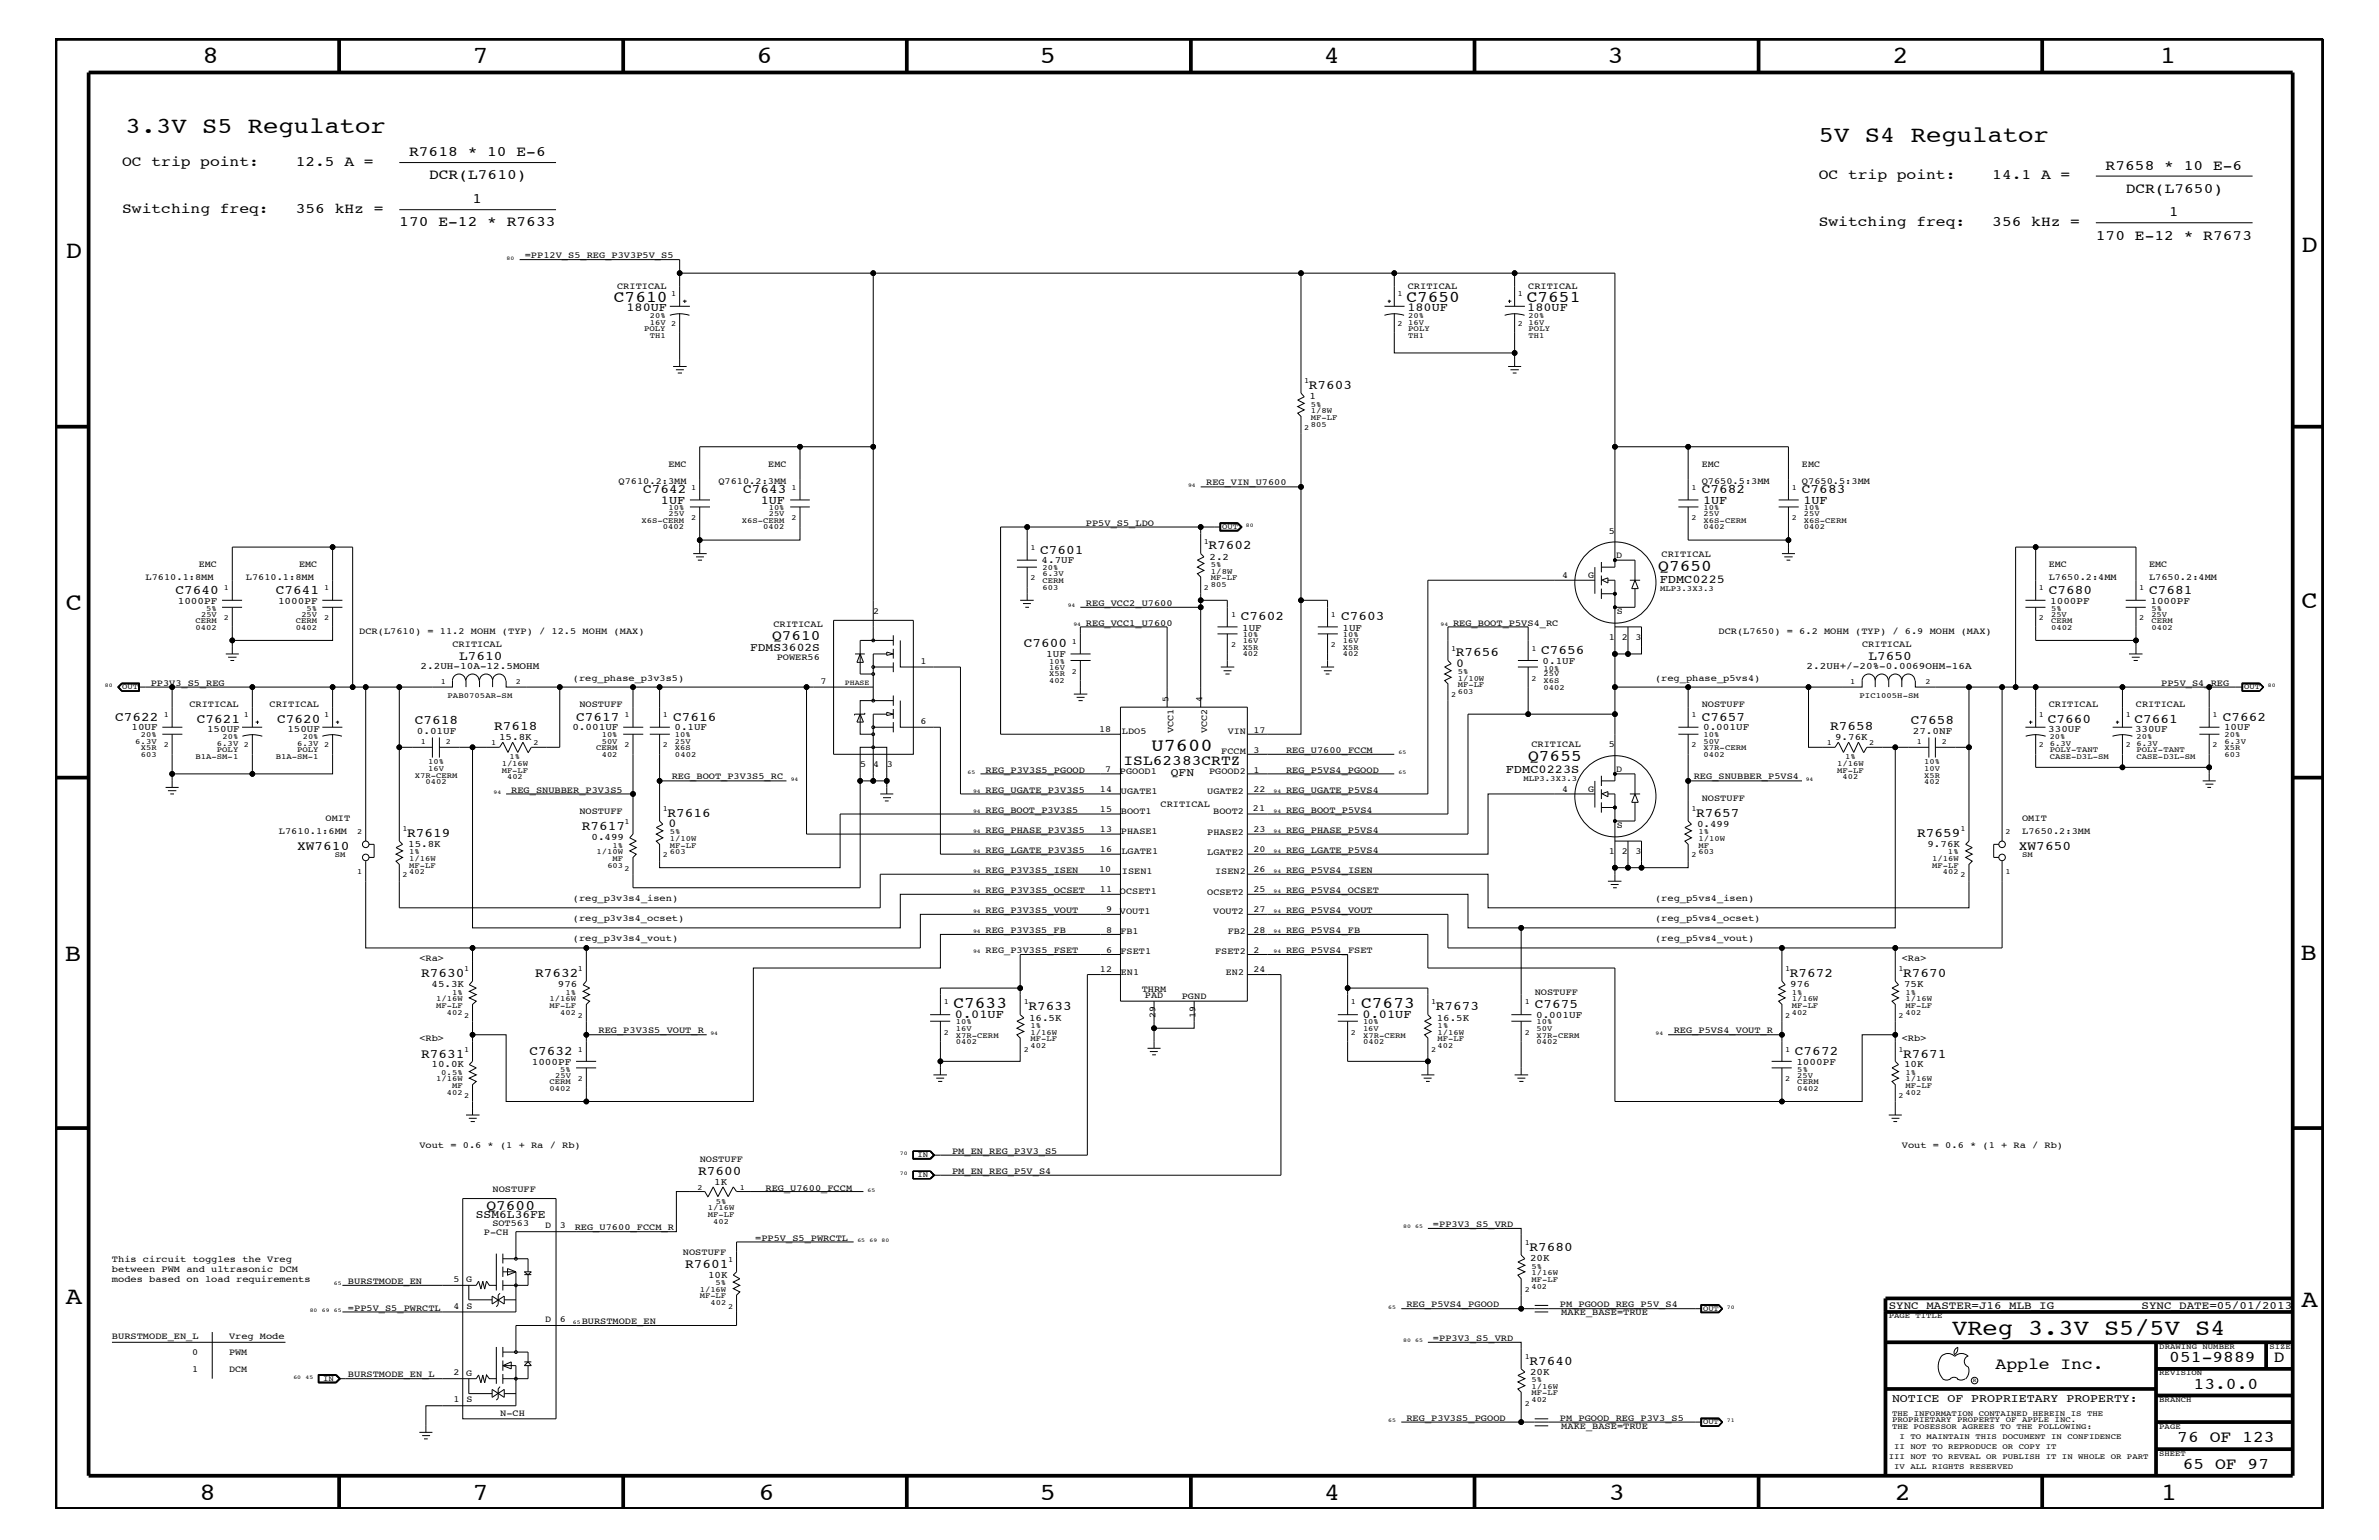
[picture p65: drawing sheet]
<svg xmlns="http://www.w3.org/2000/svg" width="432mm" height="279mm" viewBox="0 0 432 279" stroke-linecap="round" stroke-linejoin="round" font-family="sans-serif">
<defs><g id="words">
<g font-size="4.5">
<text x="36.7" y="11.5">8</text>
<text x="85.8" y="11.5">7</text>
<text x="137.3" y="11.5">6</text>
<text x="188.7" y="11.5">5</text>
<text x="240.3" y="11.5">4</text>
<text x="291.8" y="11.5">3</text>
<text x="343.5" y="11.5">2</text>
<text x="392" y="11.5">1</text>
<text x="11.9" y="46.8">D</text>
<text x="417.7" y="45.7">D</text>
<text x="11.9" y="110.6">C</text>
<text x="417.7" y="110.3">C</text>
<text x="11.8" y="174.3">B</text>
<text x="417.6" y="174.2">B</text>
<text x="11.9" y="236.7">A</text>
<text x="417.7" y="237.1">A</text>
<text x="36.2" y="272.1">8</text>
<text x="85.8" y="272.1">7</text>
<text x="137.7" y="272.1">6</text>
<text x="188.7" y="272.1">5</text>
<text x="240.4" y="272.1">4</text>
<text x="292" y="272.1">3</text>
<text x="343.9" y="272.1">2</text>
<text x="392.2" y="272.1">1</text>
</g>
<g font-size="4.1">
<text x="22.8" y="24.1">3.3V S5 Regulator</text>
<text x="330.1" y="25.9">5V S4 Regulator</text>
<text x="354.3" y="242.3">VReg 3.3V S5/5V S4</text>
</g>
<text font-size="3.3" x="209" y="136.3">U7600</text>
<g font-size="3">
<text x="111.4" y="54.7">C7610</text>
<text x="255.3" y="54.7">C7650</text>
<text x="277.1" y="54.7">C7651</text>
<text x="301" y="103.6">Q7650</text>
<text x="277.4" y="138.1">Q7655</text>
<text x="173.1" y="182.9">C7633</text>
<text x="247.1" y="182.9">C7673</text>
<text x="362.2" y="248.4">Apple Inc.</text>
<text x="393.7" y="247.1">051-9889</text>
<text x="398.1" y="252">13.0.0</text>
<text x="412.7" y="247.1">D</text>
<text x="395.2" y="261.6">76 OF 123</text>
<text x="396.2" y="266.6">65 OF 97</text>
</g>
<g font-size="2.6">
<text x="74.3" y="28.3">R7618 * 10 E-6</text>
<text x="22.2" y="30.2">OC trip point:</text>
<text x="53.7" y="30.2">12.5 A =</text>
<text x="77.9" y="32.5">DCR(L7610)</text>
<text x="330.1" y="32.5">OC trip point:</text>
<text x="361.6" y="32.5">14.1 A =</text>
<text x="382.2" y="30.8">R7658 * 10 E-6</text>
<text x="385.8" y="35">DCR(L7650)</text>
<text x="22.2" y="38.6">Switching freq:</text>
<text x="53.7" y="38.6">356 kHz =</text>
<text x="72.5" y="41">170 E-12 * R7633</text>
<text x="85.8" y="36.8">1</text>
<text x="330.1" y="41">Switching freq:</text>
<text x="361.6" y="41">356 kHz =</text>
<text x="393.7" y="39.2">1</text>
<text x="380.4" y="43.5">170 E-12 * R7673</text>
<text x="140.1" y="116.1">Q7610</text>
<text x="203.9" y="138.7">ISL62383CRTZ</text>
<text x="88.3" y="219.6">Q7600</text>
</g>
<g font-size="2.4">
<text x="237.6" y="70.6">R7603</text>
<text x="116.8" y="89.5">C7642</text>
<text x="134.9" y="89.5">C7643</text>
<text x="308.9" y="89.5">C7682</text>
<text x="327.1" y="89.5">C7683</text>
<text x="188.8" y="100.4">C7601</text>
<text x="219.4" y="99.7">R7602</text>
<text x="31.8" y="107.7">C7640</text>
<text x="50" y="107.7">C7641</text>
<text x="371.9" y="107.7">C7680</text>
<text x="390.1" y="107.7">C7681</text>
<text x="225.2" y="112.6">C7602</text>
<text x="243.4" y="112.6">C7603</text>
<text x="83.4" y="119.7">L7610</text>
<text x="185.8" y="117.4">C7600</text>
<text x="264.2" y="119.1">R7656</text>
<text x="279.7" y="118.6">C7656</text>
<text x="339.1" y="119.7">L7650</text>
<text x="20.9" y="130.8">C7622</text>
<text x="35.7" y="131.1">C7621</text>
<text x="50.3" y="131.1">C7620</text>
<text x="75.3" y="131.3">C7618</text>
<text x="104.6" y="130.8">C7617</text>
<text x="122.2" y="130.8">C7616</text>
<text x="308.9" y="130.8">C7657</text>
<text x="346.8" y="131.3">C7658</text>
<text x="371.7" y="131.1">C7660</text>
<text x="387.4" y="131.1">C7661</text>
<text x="403.4" y="130.8">C7662</text>
<text x="89.7" y="132.5">R7618</text>
<text x="332.2" y="132.5">R7658</text>
<text x="121.2" y="148.2">R7616</text>
<text x="307.8" y="148.2">R7657</text>
<text x="53.9" y="154.3">XW7610</text>
<text x="73.9" y="151.8">R7619</text>
<text x="105.6" y="150.7">R7617</text>
<text x="348" y="151.8">R7659</text>
<text x="366.4" y="154.3">XW7650</text>
<text x="76.5" y="177.3">R7630</text>
<text x="97.1" y="177.3">R7632</text>
<text x="324.9" y="177.3">R7672</text>
<text x="345.4" y="177.3">R7670</text>
<text x="186.7" y="183.3">R7633</text>
<text x="260.6" y="183.3">R7673</text>
<text x="278.6" y="182.9">C7675</text>
<text x="76.5" y="191.9">R7631</text>
<text x="96.1" y="191.4">C7632</text>
<text x="325.8" y="191.4">C7672</text>
<text x="345.4" y="191.9">R7671</text>
<text x="126.7" y="213.2">R7600</text>
<text x="277.6" y="227">R7680</text>
<text x="124.4" y="230.1">R7601</text>
<text x="277.6" y="247.6">R7640</text>
</g>
<g font-size="2.2">
<text x="113.7" y="56.4">180UF</text>
<text x="255.4" y="56.4">180UF</text>
<text x="277.2" y="56.4">180UF</text>
<text x="120" y="91.4">1UF</text>
<text x="138.1" y="91.4">1UF</text>
<text x="309.1" y="91.4">1UF</text>
<text x="327.3" y="91.4">1UF</text>
<text x="301.2" y="105.7">FDMC0225</text>
<text x="264.3" y="120.9">0</text>
<text x="273.3" y="140.2">FDMC0223S</text>
<text x="121.3" y="150.1">0</text>
<text x="173.3" y="184.7">0.01UF</text>
<text x="247.3" y="184.7">0.01UF</text>
</g>
<g font-size="2.1">
<text x="136.1" y="118.1">FDMS3602S</text>
<text x="212.5" y="140.8">QFN</text>
<text x="86.4" y="221">SSM6L36FE</text>
<text x="343.4" y="254.4">NOTICE OF PROPRIETARY PROPERTY:</text>
</g>
<g font-size="2">
<text x="342.8" y="237.4">SYNC_MASTER=J16_MLB_IG</text>
<text x="388.7" y="237.4">SYNC_DATE=05/01/2013</text>
</g>
<g font-size="1.8">
<text x="237.7" y="72.4">1</text>
<text x="219.5" y="101.5">2.2</text>
<text x="189.1" y="102.2">4.7UF</text>
<text x="32.3" y="109.5">1000PF</text>
<text x="50.5" y="109.5">1000PF</text>
<text x="372.1" y="109.5">1000PF</text>
<text x="390.3" y="109.5">1000PF</text>
<text x="189.9" y="119.2">1UF</text>
<text x="225.5" y="114.4">1UF</text>
<text x="243.7" y="114.4">1UF</text>
<text x="76.3" y="121.4">2.2UH-10A-12.5MOHM</text>
<text x="280" y="120.4">0.1UF</text>
<text x="327.9" y="121.4">2.2UH+/-20%-0.0069OHM-16A</text>
<text x="23.9" y="132.5">10UF</text>
<text x="37.6" y="132.8">150UF</text>
<text x="52.2" y="132.8">150UF</text>
<text x="75.6" y="133.2">0.01UF</text>
<text x="90.6" y="134.2">15.8K</text>
<text x="103.9" y="132.5">0.001UF</text>
<text x="122.4" y="132.5">0.1UF</text>
<text x="309.1" y="132.5">0.001UF</text>
<text x="333.1" y="134.2">9.76K</text>
<text x="347.2" y="133.2">27.0NF</text>
<text x="371.8" y="132.8">330UF</text>
<text x="387.5" y="132.8">330UF</text>
<text x="403.7" y="132.5">10UF</text>
<text x="74.1" y="153.7">15.8K</text>
<text x="107.4" y="152.4">0.499</text>
<text x="308" y="150.1">0.499</text>
<text x="349.8" y="153.7">9.76K</text>
<text x="78.3" y="179.1">45.3K</text>
<text x="101.3" y="179.1">976</text>
<text x="325" y="179.1">976</text>
<text x="345.6" y="179.1">75K</text>
<text x="186.8" y="185.2">16.5K</text>
<text x="260.8" y="185.2">16.5K</text>
<text x="278.8" y="184.7">0.001UF</text>
<text x="78.3" y="193.7">10.0K</text>
<text x="96.5" y="193.2">1000PF</text>
<text x="326.1" y="193.2">1000PF</text>
<text x="345.6" y="193.7">10K</text>
<text x="129.6" y="214.9">1K</text>
<text x="128.5" y="231.8">10K</text>
<text x="277.7" y="228.8">20K</text>
<text x="277.7" y="249.5">20K</text>
</g>
<g font-size="1.7">
<text x="95.2" y="46.8">=PP12V_S5_REG_P3V3P5V_S5</text>
<text x="112" y="52.5">CRITICAL</text>
<text x="255.5" y="52.5">CRITICAL</text>
<text x="277.4" y="52.5">CRITICAL</text>
<text x="112.3" y="87.7">Q7610.2:3MM</text>
<text x="121.3" y="84.7">EMC</text>
<text x="130.4" y="87.7">Q7610.2:3MM</text>
<text x="139.4" y="84.7">EMC</text>
<text x="218.9" y="88.1">REG_VIN_U7600</text>
<text x="308.9" y="87.7">Q7650.5:3MM</text>
<text x="308.9" y="84.7">EMC</text>
<text x="327.1" y="87.7">Q7650.5:3MM</text>
<text x="327.1" y="84.7">EMC</text>
<text x="197.1" y="95.4">PP5V_S5_LDO</text>
<text x="292" y="96.8">5</text>
<text x="293.4" y="101.3">D</text>
<text x="301.6" y="101">CRITICAL</text>
<text x="26.4" y="105.3">L7610.1:8MM</text>
<text x="36.1" y="102.9">EMC</text>
<text x="44.6" y="105.3">L7610.1:8MM</text>
<text x="54.3" y="102.9">EMC</text>
<text x="283.5" y="104.9">4</text>
<text x="288.3" y="104.9">G</text>
<text x="371.9" y="102.9">EMC</text>
<text x="371.9" y="105.3">L7650.2:4MM</text>
<text x="390.1" y="102.9">EMC</text>
<text x="390.1" y="105.3">L7650.2:4MM</text>
<text x="140.4" y="113.7">CRITICAL</text>
<text x="158.5" y="111.4">2</text>
<text x="197.1" y="109.9">REG_VCC2_U7600</text>
<text x="197.1" y="113.6">REG_VCC1_U7600</text>
<text x="263.7" y="113.6">REG_BOOT_P5VS4_RC</text>
<text x="293.5" y="111.4">S</text>
<text x="65.2" y="115">DCR(L7610) = 11.2 MOHM (TYP) / 12.5 MOHM (MAX)</text>
<text x="82.1" y="117.4">CRITICAL</text>
<text x="141" y="119.8">POWER56</text>
<text x="292" y="116.2">1</text>
<text x="294.4" y="116.2">2</text>
<text x="296.8" y="116.2">3</text>
<text x="311.9" y="115">DCR(L7650) = 6.2 MOHM (TYP) / 6.9 MOHM (MAX)</text>
<text x="338" y="117.4">CRITICAL</text>
<text x="27.3" y="124.4">PP3V3_S5_REG</text>
<text x="104" y="123.5">(reg_phase_p3v3s5)</text>
<text x="148.9" y="124.1">7</text>
<text x="167" y="120.4">1</text>
<text x="300.4" y="123.5">(reg_phase_p5vs4)</text>
<text x="392.3" y="124.4">PP5V_S4_REG</text>
<text x="34.4" y="128.3">CRITICAL</text>
<text x="48.9" y="128.3">CRITICAL</text>
<text x="105.2" y="128.3">NOSTUFF</text>
<text x="167" y="131.3">6</text>
<text x="212.1" y="127.4" transform="rotate(-90 212.1 127.4)">5</text>
<text x="218.2" y="127.4" transform="rotate(-90 218.2 127.4)">4</text>
<text x="308.9" y="128.3">NOSTUFF</text>
<text x="371.9" y="128.3">CRITICAL</text>
<text x="387.7" y="128.3">CRITICAL</text>
<text x="199.5" y="132.8">18</text>
<text x="203.6" y="133.2">LDO5</text>
<text x="213" y="133" transform="rotate(-90 213 133)">VCC1</text>
<text x="219.1" y="133" transform="rotate(-90 219.1 133)">VCC2</text>
<text x="221.7" y="136.8">FCCM</text>
<text x="222.8" y="133.2">VIN</text>
<text x="227.5" y="136.6">3</text>
<text x="227.5" y="133">17</text>
<text x="233.4" y="136.6">REG_U7600_FCCM</text>
<text x="278" y="135.6">CRITICAL</text>
<text x="292" y="135.6">5</text>
<text x="92.8" y="143.9">REG_SNUBBER_P3V3S5</text>
<text x="121.9" y="141.4">REG_BOOT_P3V3S5_RC</text>
<text x="156.1" y="139.2">5</text>
<text x="158.5" y="139.2">4</text>
<text x="161" y="139.2">3</text>
<text x="178.9" y="140.2">REG_P3V3S5_PGOOD</text>
<text x="178.9" y="143.9">REG_UGATE_P3V3S5</text>
<text x="199.6" y="143.6">14</text>
<text x="200.6" y="140.1">7</text>
<text x="203.3" y="140.4">PGOOD1</text>
<text x="219.5" y="140.4">PGOOD2</text>
<text x="227.5" y="140.2">1</text>
<text x="227.5" y="143.6">22</text>
<text x="233.4" y="143.9">REG_UGATE_P5VS4</text>
<text x="233.4" y="140.2">REG_P5VS4_PGOOD</text>
<text x="283.5" y="143.7">4</text>
<text x="288.3" y="143.7">G</text>
<text x="293.4" y="140.1">D</text>
<text x="307.4" y="141.4">REG_SNUBBER_P5VS4</text>
<text x="59.1" y="149">OMIT</text>
<text x="105.2" y="147.7">NOSTUFF</text>
<text x="178.9" y="147.5">REG_BOOT_P3V3S5</text>
<text x="199.6" y="147.3">15</text>
<text x="203.5" y="147.7">BOOT1</text>
<text x="203.5" y="144">UGATE1</text>
<text x="210.7" y="146.5">CRITICAL</text>
<text x="219.1" y="144.1">UGATE2</text>
<text x="220.2" y="147.8">BOOT2</text>
<text x="227.4" y="147.2">21</text>
<text x="233.4" y="147.5">REG_BOOT_P5VS4</text>
<text x="308.9" y="145.3">NOSTUFF</text>
<text x="367" y="149">OMIT</text>
<text x="50.6" y="151.3">L7610.1:6MM</text>
<text x="178.9" y="154.7">REG_LGATE_P3V3S5</text>
<text x="178.9" y="151.1">REG_PHASE_P3V3S5</text>
<text x="199.6" y="150.9">13</text>
<text x="199.6" y="154.5">16</text>
<text x="203.5" y="151.3">PHASE1</text>
<text x="203.5" y="154.9">LGATE1</text>
<text x="219.1" y="155.1">LGATE2</text>
<text x="219.1" y="151.4">PHASE2</text>
<text x="227.5" y="154.5">20</text>
<text x="227.5" y="150.9">23</text>
<text x="233.4" y="151.1">REG_PHASE_P5VS4</text>
<text x="233.4" y="154.7">REG_LGATE_P5VS4</text>
<text x="292" y="155">1</text>
<text x="293.5" y="150.2">S</text>
<text x="294.4" y="155">2</text>
<text x="296.8" y="155">3</text>
<text x="367" y="151.3">L7650.2:3MM</text>
<text x="178.9" y="162">REG_P3V3S5_OCSET</text>
<text x="178.9" y="158.4">REG_P3V3S5_ISEN</text>
<text x="199.5" y="158.3">10</text>
<text x="199.6" y="161.8">11</text>
<text x="203.6" y="158.6">ISEN1</text>
<text x="220.6" y="158.6">ISEN2</text>
<text x="227.5" y="161.8">25</text>
<text x="227.5" y="158.2">26</text>
<text x="233.4" y="162">REG_P5VS4_OCSET</text>
<text x="233.4" y="158.4">REG_P5VS4_ISEN</text>
<text x="104" y="167.1">(reg_p3v3s4_ocset)</text>
<text x="104" y="163.5">(reg_p3v3s4_isen)</text>
<text x="178.9" y="165.6">REG_P3V3S5_VOUT</text>
<text x="200.7" y="165.5">9</text>
<text x="203.3" y="162.2">OCSET1</text>
<text x="203.3" y="165.9">VOUT1</text>
<text x="219.1" y="162.3">OCSET2</text>
<text x="220.2" y="165.9">VOUT2</text>
<text x="227.5" y="165.5">27</text>
<text x="233.4" y="165.6">REG_P5VS4_VOUT</text>
<text x="300.4" y="163.5">(reg_p5vs4_isen)</text>
<text x="300.4" y="167.1">(reg_p5vs4_ocset)</text>
<text x="104" y="170.7">(reg_p3v3s4_vout)</text>
<text x="178.9" y="169.3">REG_P3V3S5_FB</text>
<text x="178.9" y="172.9">REG_P3V3S5_FSET</text>
<text x="200.7" y="169.3">8</text>
<text x="200.7" y="172.9">6</text>
<text x="203.4" y="169.5">FB1</text>
<text x="203.4" y="173.2">FSET1</text>
<text x="220.6" y="173.2">FSET2</text>
<text x="222.8" y="169.5">FB2</text>
<text x="227.5" y="172.8">2</text>
<text x="227.5" y="169.2">28</text>
<text x="233.4" y="172.9">REG_P5VS4_FSET</text>
<text x="233.4" y="169.3">REG_P5VS4_FB</text>
<text x="300.4" y="170.7">(reg_p5vs4_vout)</text>
<text x="76.1" y="174.4">&lt;Ra&gt;</text>
<text x="199.6" y="176.4">12</text>
<text x="203.5" y="176.8">EN1</text>
<text x="207.2" y="179.9">THRM</text>
<text x="222.5" y="176.8">EN2</text>
<text x="227.5" y="176.4">24</text>
<text x="345.2" y="174.4">&lt;Ra&gt;</text>
<text x="207.8" y="181">PAD</text>
<text x="209.7" y="184.7" transform="rotate(-90 209.7 184.7)">29</text>
<text x="214.5" y="181.2">PGND</text>
<text x="217" y="184.7" transform="rotate(-90 217 184.7)">19</text>
<text x="278.6" y="180.5">NOSTUFF</text>
<text x="76.1" y="188.9">&lt;Rb&gt;</text>
<text x="108.6" y="187.5">REG_P3V3S5_VOUT_R</text>
<text x="303.8" y="187.5">REG_P5VS4_VOUT_R</text>
<text x="345.2" y="188.9">&lt;Rb&gt;</text>
<text x="76.1" y="208.3">Vout = 0.6 * (1 + Ra / Rb)</text>
<text x="172.8" y="209.3">PM_EN_REG_P3V3_S5</text>
<text x="345.2" y="208.3">Vout = 0.6 * (1 + Ra / Rb)</text>
<text x="127" y="210.8">NOSTUFF</text>
<text x="172.8" y="213">PM_EN_REG_P5V_S4</text>
<text x="89.4" y="216.2">NOSTUFF</text>
<text x="138.9" y="216">REG_U7600_FCCM</text>
<text x="87.8" y="224.1">P-CH</text>
<text x="89.4" y="222.4">SOT563</text>
<text x="99" y="222.9">D</text>
<text x="101.6" y="222.9">3</text>
<text x="104.3" y="223.2">REG_U7600_FCCM_R</text>
<text x="124" y="227.7">NOSTUFF</text>
<text x="137.1" y="225.1">=PP5V_S5_PWRCTL</text>
<text x="260.1" y="222.6">=PP3V3_S5_VRD</text>
<text x="20.3" y="229">This circuit toggles the Vreg</text>
<text x="20.3" y="232.6">modes based on load requirements</text>
<text x="20.3" y="230.7">between PWM and ultrasonic DCM</text>
<text x="63.2" y="232.9">BURSTMODE_EN</text>
<text x="82.3" y="232.6">5</text>
<text x="84.6" y="232.6">G</text>
<text x="63.2" y="237.8">=PP5V_S5_PWRCTL</text>
<text x="82.3" y="237.4">4</text>
<text x="84.7" y="237.4">S</text>
<text x="99" y="239.9">D</text>
<text x="101.6" y="239.9">6</text>
<text x="255.3" y="237.2">REG_P5VS4_PGOOD</text>
<text x="283.1" y="237.2">PM_PGOOD_REG_P5V_S4</text>
<text x="283.4" y="238.6">MAKE_BASE=TRUE</text>
<text x="20.3" y="242.9">BURSTMODE_EN_L</text>
<text x="34.9" y="245.9">0</text>
<text x="41.6" y="245.9">PWM</text>
<text x="41.6" y="242.9">Vreg Mode</text>
<text x="105.6" y="240.2">BURSTMODE_EN</text>
<text x="260.1" y="243.3">=PP3V3_S5_VRD</text>
<text x="34.9" y="248.9">1</text>
<text x="41.6" y="248.9">DCM</text>
<text x="63.2" y="249.9">BURSTMODE_EN_L</text>
<text x="82.3" y="249.5">2</text>
<text x="84.6" y="249.7">G</text>
<text x="82.3" y="254.4">1</text>
<text x="84.7" y="254.4">S</text>
<text x="90.8" y="256.8">N-CH</text>
<text x="255.3" y="257.8">REG_P3V3S5_PGOOD</text>
<text x="283.1" y="257.8">PM_PGOOD_REG_P3V3_S5</text>
<text x="283.4" y="259.3">MAKE_BASE=TRUE</text>
</g>
<g font-size="1.4">
<text x="121.8" y="53.8">1</text>
<text x="253.7" y="53.8">1</text>
<text x="275.5" y="53.8">1</text>
<text x="117.9" y="59">16V</text>
<text x="117.9" y="57.8">20%</text>
<text x="121.8" y="59.2">2</text>
<text x="253.7" y="59.2">2</text>
<text x="255.6" y="59">16V</text>
<text x="255.6" y="57.8">20%</text>
<text x="275.5" y="59.2">2</text>
<text x="277.5" y="59">16V</text>
<text x="277.5" y="57.8">20%</text>
<text x="116.9" y="60.1">POLY</text>
<text x="117.9" y="61.3">TH1</text>
<text x="255.6" y="60.1">POLY</text>
<text x="255.6" y="61.3">TH1</text>
<text x="277.5" y="60.1">POLY</text>
<text x="277.5" y="61.3">TH1</text>
<text x="236.7" y="69.5">1</text>
<text x="237.9" y="77.4">805</text>
<text x="237.9" y="75">1/8W</text>
<text x="237.9" y="76.2">MF-LF</text>
<text x="237.9" y="73.8">5%</text>
<text x="236.7" y="78">2</text>
<text x="125.5" y="88.9">1</text>
<text x="143.7" y="88.9">1</text>
<text x="307" y="88.9">1</text>
<text x="325.2" y="88.9">1</text>
<text x="116.4" y="94.9">X6S-CERM</text>
<text x="121.3" y="92.6">10%</text>
<text x="121.3" y="93.7">25V</text>
<text x="125.5" y="94.3">2</text>
<text x="134.6" y="94.9">X6S-CERM</text>
<text x="139.5" y="92.6">10%</text>
<text x="139.5" y="93.7">25V</text>
<text x="143.7" y="94.3">2</text>
<text x="221.8" y="96">OUT</text>
<text x="307" y="94.3">2</text>
<text x="309.2" y="92.6">10%</text>
<text x="309.2" y="94.9">X6S-CERM</text>
<text x="309.2" y="93.7">25V</text>
<text x="325.2" y="94.3">2</text>
<text x="327.4" y="94.9">X6S-CERM</text>
<text x="327.4" y="93.7">25V</text>
<text x="327.4" y="92.6">10%</text>
<text x="120.3" y="96">0402</text>
<text x="138.5" y="96">0402</text>
<text x="187" y="99.9">1</text>
<text x="218.5" y="98.7">1</text>
<text x="309.2" y="96">0402</text>
<text x="327.4" y="96">0402</text>
<text x="40.6" y="107.1">1</text>
<text x="58.8" y="107.1">1</text>
<text x="187" y="105.3">2</text>
<text x="189.2" y="104.6">6.3V</text>
<text x="189.2" y="107">603</text>
<text x="189.2" y="103.5">20%</text>
<text x="189.2" y="105.8">CERM</text>
<text x="218.5" y="107.1">2</text>
<text x="219.8" y="106.5">805</text>
<text x="219.8" y="105.3">MF-LF</text>
<text x="219.8" y="104.1">1/8W</text>
<text x="219.8" y="102.9">5%</text>
<text x="301.3" y="107.2">MLP3.3X3.3</text>
<text x="370.1" y="107.1">1</text>
<text x="388.3" y="107.1">1</text>
<text x="35.5" y="113.1">CERM</text>
<text x="36.5" y="111.9">25V</text>
<text x="37.4" y="110.8">5%</text>
<text x="40.6" y="112.6">2</text>
<text x="53.7" y="113.1">CERM</text>
<text x="54.7" y="111.9">25V</text>
<text x="55.6" y="110.8">5%</text>
<text x="58.8" y="112.6">2</text>
<text x="223.4" y="112">1</text>
<text x="241.6" y="112">1</text>
<text x="370.1" y="112.6">2</text>
<text x="372.3" y="111.9">25V</text>
<text x="372.3" y="113.1">CERM</text>
<text x="372.3" y="110.8">5%</text>
<text x="388.3" y="112.6">2</text>
<text x="390.5" y="111.9">25V</text>
<text x="390.5" y="113.1">CERM</text>
<text x="390.5" y="110.8">5%</text>
<text x="35.5" y="114.2">0402</text>
<text x="53.7" y="114.2">0402</text>
<text x="194.6" y="116.8">1</text>
<text x="223.4" y="117.4">2</text>
<text x="225.6" y="116.7">16V</text>
<text x="225.6" y="119.1">402</text>
<text x="225.6" y="115.6">10%</text>
<text x="225.6" y="117.9">X5R</text>
<text x="241.6" y="117.4">2</text>
<text x="243.8" y="119.1">402</text>
<text x="243.8" y="115.6">10%</text>
<text x="243.8" y="117.9">X5R</text>
<text x="243.8" y="116.7">16V</text>
<text x="263.4" y="118.1">1</text>
<text x="278" y="118.1">1</text>
<text x="372.3" y="114.2">0402</text>
<text x="390.5" y="114.2">0402</text>
<text x="22.2" y="125.1">OUT</text>
<text x="80" y="124.1">1</text>
<text x="93.6" y="124.1">2</text>
<text x="153.3" y="124.2">PHASE</text>
<text x="190.4" y="124">402</text>
<text x="190.4" y="120.4">10%</text>
<text x="190.4" y="122.7">X5R</text>
<text x="190.4" y="121.5">16V</text>
<text x="194.6" y="122.3">2</text>
<text x="264.6" y="124.7">MF-LF</text>
<text x="264.6" y="125.9">603</text>
<text x="264.6" y="123.5">1/10W</text>
<text x="264.6" y="122.3">5%</text>
<text x="278" y="123.5">2</text>
<text x="280.2" y="121.7">10%</text>
<text x="280.2" y="125.2">0402</text>
<text x="280.2" y="124">X6S</text>
<text x="280.2" y="122.7">25V</text>
<text x="335.8" y="124.1">1</text>
<text x="349.5" y="124.1">2</text>
<text x="407.3" y="125.1">OUT</text>
<text x="29.7" y="130.2">1</text>
<text x="44.3" y="130.2">1</text>
<text x="58.8" y="130.2">1</text>
<text x="81.2" y="126.6">PAB0705AR-SM</text>
<text x="113.4" y="130.2">1</text>
<text x="120.3" y="130.2">1</text>
<text x="263.4" y="126.5">2</text>
<text x="307" y="130.2">1</text>
<text x="337.5" y="126.6">PIC1005H-SM</text>
<text x="370.1" y="130.2">1</text>
<text x="385.8" y="130.2">1</text>
<text x="401.6" y="130.2">1</text>
<text x="24.6" y="134.9">6.3V</text>
<text x="25.6" y="136.1">X5R</text>
<text x="25.6" y="137.3">603</text>
<text x="25.6" y="133.8">20%</text>
<text x="29.7" y="135.6">2</text>
<text x="35.5" y="137.7">B1A-SM-1</text>
<text x="39.4" y="135.3">6.3V</text>
<text x="39.4" y="136.4">POLY</text>
<text x="40.4" y="134.1">20%</text>
<text x="44.3" y="135.6">2</text>
<text x="50" y="137.7">B1A-SM-1</text>
<text x="53.9" y="135.3">6.3V</text>
<text x="53.9" y="136.4">POLY</text>
<text x="54.9" y="134.1">20%</text>
<text x="58.8" y="135.6">2</text>
<text x="76.4" y="135">1</text>
<text x="80.9" y="135">2</text>
<text x="89.2" y="135.2">1</text>
<text x="92.5" y="137.8">1%</text>
<text x="96.9" y="135.2">2</text>
<text x="108.2" y="136.1">CERM</text>
<text x="109.2" y="133.8">10%</text>
<text x="109.2" y="134.9">50V</text>
<text x="109.2" y="137.3">402</text>
<text x="113.4" y="135.6">2</text>
<text x="120.3" y="135.6">2</text>
<text x="122.5" y="133.8">10%</text>
<text x="122.5" y="136.1">X6S</text>
<text x="122.5" y="137.3">0402</text>
<text x="122.5" y="134.9">25V</text>
<text x="307" y="135.6">2</text>
<text x="309.2" y="137.3">0402</text>
<text x="309.2" y="136.1">X7R-CERM</text>
<text x="309.2" y="134.9">50V</text>
<text x="309.2" y="133.8">10%</text>
<text x="331.6" y="135.2">1</text>
<text x="334.9" y="137.8">1%</text>
<text x="339.3" y="135.2">2</text>
<text x="347.9" y="135">1</text>
<text x="352.5" y="135">2</text>
<text x="370.1" y="135.6">2</text>
<text x="372" y="135.3">6.3V</text>
<text x="372" y="137.7">CASE-D3L-SM</text>
<text x="372" y="136.4">POLY-TANT</text>
<text x="372" y="134.1">20%</text>
<text x="385.8" y="135.6">2</text>
<text x="387.8" y="135.3">6.3V</text>
<text x="387.8" y="134.1">20%</text>
<text x="387.8" y="136.4">POLY-TANT</text>
<text x="387.8" y="137.7">CASE-D3L-SM</text>
<text x="401.6" y="135.6">2</text>
<text x="403.8" y="136.1">X5R</text>
<text x="403.8" y="134.9">6.3V</text>
<text x="403.8" y="137.3">603</text>
<text x="403.8" y="133.8">20%</text>
<text x="75.3" y="141.1">X7R-CERM</text>
<text x="77.2" y="142.3">0402</text>
<text x="77.7" y="138.6">10%</text>
<text x="77.7" y="139.8">16V</text>
<text x="91.1" y="140.2">MF-LF</text>
<text x="91.1" y="139">1/16W</text>
<text x="92" y="141.4">402</text>
<text x="276.5" y="141.8">MLP3.3X3.3</text>
<text x="333.5" y="140.2">MF-LF</text>
<text x="333.5" y="139">1/16W</text>
<text x="334.4" y="141.4">402</text>
<text x="349.2" y="142.3">402</text>
<text x="349.3" y="138.6">10%</text>
<text x="349.3" y="141.1">X5R</text>
<text x="349.3" y="139.8">10V</text>
<text x="113.4" y="149.5">1</text>
<text x="120.3" y="147.1">1</text>
<text x="307" y="147.1">1</text>
<text x="60.8" y="155.6">SM</text>
<text x="64.9" y="151.3">2</text>
<text x="73.1" y="150.7">1</text>
<text x="74.3" y="155">1%</text>
<text x="108.3" y="155">1/10W</text>
<text x="111.2" y="153.8">1%</text>
<text x="120.3" y="155.6">2</text>
<text x="121.6" y="153.8">MF-LF</text>
<text x="121.6" y="152.6">1/10W</text>
<text x="121.6" y="155">603</text>
<text x="121.6" y="151.3">5%</text>
<text x="307" y="155.6">2</text>
<text x="308.3" y="151.3">1%</text>
<text x="308.3" y="152.6">1/10W</text>
<text x="308.3" y="153.8">MF</text>
<text x="308.3" y="155">603</text>
<text x="353.6" y="155">1%</text>
<text x="355.9" y="150.7">1</text>
<text x="364" y="151.3">2</text>
<text x="367" y="155.6">SM</text>
<text x="64.9" y="158.6">1</text>
<text x="73.1" y="159.2">2</text>
<text x="74.3" y="156.2">1/16W</text>
<text x="74.3" y="157.4">MF-LF</text>
<text x="74.3" y="158.6">402</text>
<text x="110.2" y="157.4">603</text>
<text x="111.2" y="156.2">MF</text>
<text x="113.4" y="158">2</text>
<text x="350.7" y="156.2">1/16W</text>
<text x="350.7" y="157.4">MF-LF</text>
<text x="352.6" y="158.6">402</text>
<text x="355.9" y="159.2">2</text>
<text x="364" y="158.6">1</text>
<text x="84.2" y="176.2">1</text>
<text x="104.9" y="176.2">1</text>
<text x="324" y="176.2">1</text>
<text x="344.6" y="176.2">1</text>
<text x="79.2" y="181.6">1/16W</text>
<text x="79.2" y="182.9">MF-LF</text>
<text x="81.1" y="184.1">402</text>
<text x="82" y="180.5">1%</text>
<text x="84.2" y="184.7">2</text>
<text x="99.7" y="181.6">1/16W</text>
<text x="99.7" y="182.9">MF-LF</text>
<text x="101.7" y="184.1">402</text>
<text x="102.6" y="180.5">1%</text>
<text x="104.9" y="184.7">2</text>
<text x="171.3" y="182.2">1</text>
<text x="173.5" y="185.9">10%</text>
<text x="185.8" y="182.2">1</text>
<text x="245.2" y="182.2">1</text>
<text x="247.4" y="185.9">10%</text>
<text x="259.8" y="182.2">1</text>
<text x="276.8" y="182.2">1</text>
<text x="278.9" y="185.9">10%</text>
<text x="324" y="184.7">2</text>
<text x="325.2" y="180.5">1%</text>
<text x="325.2" y="181.6">1/16W</text>
<text x="325.2" y="182.9">MF-LF</text>
<text x="325.2" y="184.1">402</text>
<text x="344.6" y="184.7">2</text>
<text x="345.9" y="180.5">1%</text>
<text x="345.9" y="181.6">1/16W</text>
<text x="345.9" y="182.9">MF-LF</text>
<text x="345.9" y="184.1">402</text>
<text x="84.2" y="190.8">1</text>
<text x="104.9" y="190.8">1</text>
<text x="171.3" y="187.7">2</text>
<text x="173.5" y="189.4">0402</text>
<text x="173.5" y="187">16V</text>
<text x="173.5" y="188.2">X7R-CERM</text>
<text x="185.8" y="190.8">2</text>
<text x="187" y="186.5">1%</text>
<text x="187" y="188.9">MF-LF</text>
<text x="187" y="187.7">1/16W</text>
<text x="187" y="190.2">402</text>
<text x="245.2" y="187.7">2</text>
<text x="247.4" y="189.4">0402</text>
<text x="247.4" y="188.2">X7R-CERM</text>
<text x="247.4" y="187">16V</text>
<text x="259.8" y="190.8">2</text>
<text x="260.9" y="186.5">1%</text>
<text x="260.9" y="187.7">1/16W</text>
<text x="260.9" y="188.9">MF-LF</text>
<text x="260.9" y="190.2">402</text>
<text x="276.8" y="187.7">2</text>
<text x="278.9" y="189.4">0402</text>
<text x="278.9" y="188.2">X7R-CERM</text>
<text x="278.9" y="187">50V</text>
<text x="324" y="190.8">1</text>
<text x="344.6" y="190.8">1</text>
<text x="79.2" y="196.2">1/16W</text>
<text x="80.1" y="195">0.5%</text>
<text x="82" y="197.4">MF</text>
<text x="99.7" y="196.7">CERM</text>
<text x="99.7" y="197.9">0402</text>
<text x="100.8" y="195.5">25V</text>
<text x="101.7" y="194.4">5%</text>
<text x="104.9" y="196.2">2</text>
<text x="324" y="196.2">2</text>
<text x="326.2" y="195.5">25V</text>
<text x="326.2" y="196.7">CERM</text>
<text x="326.2" y="197.9">0402</text>
<text x="326.2" y="194.4">5%</text>
<text x="345.9" y="195">1%</text>
<text x="345.9" y="197.4">MF-LF</text>
<text x="345.9" y="196.2">1/16W</text>
<text x="81.1" y="198.7">402</text>
<text x="84.2" y="199.2">2</text>
<text x="344.6" y="199.2">2</text>
<text x="345.9" y="198.7">402</text>
<text x="166.5" y="209.9">IN</text>
<text x="126.6" y="215.8">2</text>
<text x="134.3" y="215.8">1</text>
<text x="166.5" y="213.6">IN</text>
<text x="128.5" y="220.8">MF-LF</text>
<text x="128.5" y="219.6">1/16W</text>
<text x="129.9" y="218.4">5%</text>
<text x="129.5" y="222">402</text>
<text x="276.8" y="225.9">1</text>
<text x="129.9" y="233.2">5%</text>
<text x="132.2" y="229">1</text>
<text x="278" y="231.3">1/16W</text>
<text x="278" y="232.6">MF-LF</text>
<text x="278" y="233.8">402</text>
<text x="278" y="230.2">5%</text>
<text x="127" y="234.4">1/16W</text>
<text x="127" y="235.6">MF-LF</text>
<text x="128.9" y="236.8">402</text>
<text x="132.2" y="237.4">2</text>
<text x="276.8" y="234.4">2</text>
<text x="309.1" y="237.8">OUT</text>
<text x="342.8" y="239.2">PAGE TITLE</text>
<text x="391.9" y="244.7">DRAWING NUMBER</text>
<text x="411.9" y="244.7">SIZE</text>
<text x="58.7" y="250.6">IN</text>
<text x="276.8" y="246.5">1</text>
<text x="278" y="252">1/16W</text>
<text x="278" y="250.7">5%</text>
<text x="391.9" y="249.5">REVISION</text>
<text x="276.8" y="255">2</text>
<text x="278" y="253.2">MF-LF</text>
<text x="278" y="254.4">402</text>
<text x="343.4" y="256.8">THE INFORMATION CONTAINED HEREIN IS THE</text>
<text x="391.9" y="254.4">BRANCH</text>
<text x="309.1" y="258.4">OUT</text>
<text x="343.4" y="258">PROPRIETARY PROPERTY OF APPLE INC.</text>
<text x="343.4" y="259.3">THE POSESSOR AGREES TO THE FOLLOWING:</text>
<text x="343.8" y="262.9">II NOT TO REPRODUCE OR COPY IT</text>
<text x="344.8" y="261.1">I TO MAINTAIN THIS DOCUMENT IN CONFIDENCE</text>
<text x="391.9" y="259.3">PAGE</text>
<text x="342.8" y="264.7">III NOT TO REVEAL OR PUBLISH IT IN WHOLE OR PART</text>
<text x="343.8" y="266.6">IV ALL RIGHTS RESERVED</text>
<text x="391.9" y="264.1">SHEET</text>
</g>
<g font-size="1">
<text x="91.9" y="47.1">80</text>
<text x="215.6" y="88.3">94</text>
<text x="226.1" y="95.6">80</text>
<text x="193.8" y="110.2">94</text>
<text x="194.8" y="113.6">94</text>
<text x="261.5" y="113.6">94</text>
<text x="19.1" y="124.7">80</text>
<text x="411.6" y="124.7">80</text>
<text x="253.8" y="136.8">65</text>
<text x="143.5" y="141.7">94</text>
<text x="175.6" y="140.4">65</text>
<text x="176.6" y="143.9">94</text>
<text x="231.1" y="143.9">94</text>
<text x="253.8" y="140.4">65</text>
<text x="327.7" y="141.7">94</text>
<text x="89.6" y="144">94</text>
<text x="176.6" y="147.5">94</text>
<text x="231.1" y="147.5">94</text>
<text x="176.6" y="154.7">94</text>
<text x="176.6" y="151.1">94</text>
<text x="231.1" y="151.1">94</text>
<text x="231.1" y="154.7">94</text>
<text x="176.6" y="162">94</text>
<text x="176.6" y="158.4">94</text>
<text x="231.1" y="162">94</text>
<text x="231.1" y="158.4">94</text>
<text x="176.6" y="165.6">94</text>
<text x="231.1" y="165.6">94</text>
<text x="176.6" y="172.9">94</text>
<text x="176.6" y="169.3">94</text>
<text x="231.1" y="169.3">94</text>
<text x="231.1" y="172.9">94</text>
<text x="128.9" y="187.7">94</text>
<text x="300.5" y="187.7">94</text>
<text x="163.3" y="209.6">70</text>
<text x="163.3" y="213.2">70</text>
<text x="157.5" y="216.2">65</text>
<text x="155.6" y="225.3">65</text>
<text x="157.8" y="225.3">69</text>
<text x="160" y="225.3">80</text>
<text x="254.7" y="222.9">80</text>
<text x="256.9" y="222.9">65</text>
<text x="60.6" y="233.2">65</text>
<text x="56.2" y="238">80</text>
<text x="58.4" y="238">69</text>
<text x="60.6" y="238">65</text>
<text x="252" y="237.4">65</text>
<text x="313.4" y="237.4">70</text>
<text x="104" y="240.2">65</text>
<text x="254.7" y="243.5">80</text>
<text x="256.9" y="243.5">65</text>
<text x="53.3" y="250.1">60</text>
<text x="55.5" y="250.1">45</text>
<text x="358.1" y="250.7">R</text>
<text x="252" y="258">65</text>
<text x="313.4" y="258">71</text>
</g>
</g></defs>
<g fill="none" stroke="#000" stroke-width=".18">
<path d="M72.5 29.5h28.4M72.5 38h28.4M380.4 31.9h28.5M94.3 47.1h29.1v8.5M121.6 57.2a5.8 5.8 0 0 1 3.5 0M121.6 55.6h3.6M123.4 56.8v9.7M123.4 49.6h112.7M124 54.6h.6M124.3 54.4v.6M158.5 49.6v66.6M251.3 57.2a5.8 5.8 0 0 1 3.5 0"/>
<path d="M251.3 55.6h3.6M251.9 54.6h.6M252.1 54.4v.6M253.1 49.6h-17v21.7l.6 .7-1.2 .6 1.2 .6-1.2 .6 1.2 .6-1.2 .6 .6 .6v12.7h-18.2M253.1 56.8v7.2h21.8v-7.2M273.1 57.2a5.9 5.9 0 0 1 3.6 0M273.1 55.6h3.7M273.7 54.6h.6M274 54.4v.6M274.9 49.6h-21.8v6M274.9 49.6h18.2v31.5M274.9 49.6v6"/>
<path d="M380.4 40.4h28.5M122.2 66.5h2.4M122.7 67.1h1.4M123 67.7h.8M273.7 66.5h2.4M274.2 67.1h1.5M274.6 67.7h.7M274.9 64v2.5M60.4 99.3h3.6v25.4M125.2 92h3.7M125.2 90.7h3.7M127 92v6h18.2v-6"/>
<path d="M127 98v2.4M143.4 92h3.6M143.4 90.7h3.6M145.2 81.1v9.6M158.5 81.1h-31.5v9.6M186.4 95.6h-4.8v37.6h21.8M217.9 95.6v4.8l.6 .6-1.2 .6 1.2 .6-1.2 .7 1.2 .6-1.2 .6 .6 .6v23.6M217.9 95.6h-31.5v6M217.9 95.6h3.7M221.4 94.9h3.3l.8 .7-.8 .8h-3.3zM221.5 96.2h3.1M221.5 94.9v1.4h3.1l.8-.7-.8-.7"/>
<path d="M221.5 94.9h3.1l.7 .7-.7 .6M221.6 96.2v-1.2h3l.6 .6-.6 .6M236.1 88.3v44.9h-9.7M304.6 92h3.7M304.6 90.7h3.7M306.4 81.1h-13.3v21.8h-2.4M306.4 81.1v9.6M306.4 92v6h18.2M306.4 81.1h18.2v9.6M322.8 92h3.7M322.8 90.7h3.7M324.6 92v8.4"/>
<path d="M369.5 99.3v9.6M40.3 108.9h3.6M40.3 110.2h3.6M41 118.6h2.3M41.4 119.2h1.5M41.8 119.8h.7M42.2 108.9v-9.6h18.2v9.6M42.2 110.2v8.4M58.5 108.9h3.6M58.5 110.2h3.6M60.4 110.2v6h-18.2M125.8 100.4h2.5"/>
<path d="M126.3 101h1.5M126.7 101.6h.7M151.3 112.6h14.5v24.2h-14.5zM155.2 118.6h1.8M156.1 118.6l.6 1.6h-1.2zM161 118.6h-2.5v8.5M161 118.3l1.1 .3-1.1 .3zM162.1 116.2h-6v6.1h2.4M162.1 115.3v1.8M162.1 117.7v1.8M163.4 116.2v4.8h10.9v23h29.1M184.6 101.6h3.6"/>
<path d="M184.6 102.9h3.6M185.2 108.9h2.4M185.7 109.5h1.4M186.1 110.2h.7M186.4 102.9v6M194.3 119.8h3.7M194.3 118.6h3.7M196.1 118.6v-4.9h15.7v14.6M196.1 119.8v6.1M196.1 110.2h21.8M217.9 108.9h4.9v4.8M221 115h3.6"/>
<path d="M221 113.7h3.6M222.8 115v6M236.1 108.9h4.9v4.8M239.2 115h3.6M239.2 113.7h3.6M241 115v6M275.5 119.8h3.6M277.4 119.8v-6.1h-14.6v6.1l.6 .6-1.2 .6 1.2 .7-1.2 .6 1.2 .6-1.2 .6 .6 .6v23.6h-36.4M289.5 105.3h-30.3v38.7h-32.8M289.5 102.9v4.8M290.7 102v1.8M290.7 104.4v1.8"/>
<path d="M290.7 106.8v1.9M290.7 105.3l1.1-.5v1l-1-.5M290.7 107.7h2.4M291.8 105.3h1.3v19.4M293.1 113.7h4.8v4.9h-2.4v-4.9M293.1 101.6h3.7v3.7M293.1 118.6h2.4M295.8 105.3h1.9M296.8 106.8v3.4h-3.7M296.8 105.3l.5 1.5h-1.1zM323.4 100.4h2.4M323.9 101h1.5"/>
<path d="M324.3 101.6h.7M367.6 108.9h3.7M367.6 110.2h3.7M369.5 110.2v6h18.2M385.8 108.9h3.7M385.8 110.2h3.7M386.4 118.6h2.5M386.9 119.2h1.5M387.3 119.8h.7M387.7 108.9v-9.6h-21.9v25.4h3.7M387.7 110.2v8.4M22.1 124.1h3.1v1.2h-3.1l-.6-.6z"/>
<path d="M22.1 123.9h3.2v1.5h-3.2l-.8-.7zM22.2 124.1l-.6 .6 .6 .6M25.1 124.1v1.2M25.3 124h-3.2l-.7 .7 .7 .7M29.5 133.2h3.6M29.5 131.9h3.6M31.2 133.2v7.2h14.6v-7.2M31.2 124.7v7.2M43.9 131.9h3.7M44 133.6a5.9 5.9 0 0 1 3.6 0M45.8 124.7v7.2M46.4 131h.6"/>
<path d="M46.7 130.8v.5M58.5 133.6a5.8 5.8 0 0 1 3.6 0M58.5 131.9h3.6M60.4 133.2v7.2h-14.6M60.4 124.7v7.2M61 131h.6M61.3 130.8v.5M66.4 124.7v27.9M72.5 124.7v27.9l.6 .6-1.2 .6 1.2 .6-1.2 .6 1.2 .6-1.2 .6 .6 .6v7.9h87.3v-6.1h43.6M72.5 135.6h6M78.5 133.8v3.6M79.8 135.6h6"/>
<path d="M79.8 133.8v3.6M84.5 123.5a1.19 1.19 0 0 0-1.2-1.2 1.19 1.19 0 0 0-1.2 1.2v1.2h-57M87 123.5a1.19 1.19 0 0 0-1.2-1.2 1.19 1.19 0 0 0-1.2 1.2v1.2M89.4 123.5a1.19 1.19 0 0 0-1.2-1.2 1.19 1.19 0 0 0-1.2 1.2v1.2M89.4 123.5a1.19 1.19 0 0 1 1.2-1.2 1.19 1.19 0 0 1 1.2 1.2M89.4 123.5v1.2M91.9 123.5v1.2h23M95.8 136.5l-.9-1.9-.9 1.9-1-1.9-.8 1.9-.9-1.9-.6 1h-4.9v32.7h77.6v-6.1h40M101.6 124.7v10.9h-5.2l-.6 1M113.1 133.2h3.7M113.1 131.9h3.7M114.9 133.2v10.8h-23"/>
<path d="M117.9 133.2h3.7M117.9 131.9h3.7M119.7 124.7h-4.8v7.2M119.7 133.2v8.5h23M119.7 124.7v7.2M119.7 124.7h26.7M156.1 129.6l.6 1.4h-1.2zM156.9 129.4v.2M157 129.6h-1.8v.1M158.5 124.7h-12.1v26.6h57M158.5 121h3.6M158.5 131.9h3.6"/>
<path d="M161 129.2l1.1 .4-1.1 .2zM161 129.6h-2.5v12.1M162.1 127.1h-6v6.1h2.4M162.1 120.2v1.7M162.1 126.2v1.8M162.1 128.6v1.8M162.1 131v1.9M163.4 127.1v4.8h7.3v23.1h32.7M194.9 125.9h2.5M195.4 126.5h1.5M195.7 127.1h.8M203.4 128.3h23v53.3h-23z"/>
<path d="M221.6 121h2.4M222.1 121.7h1.4M222.4 122.3h.8M226.4 136.8h26.7M239.8 121h2.3M240.3 121.7h1.4M240.6 122.3h.7M275.5 121h3.6M277.4 121v8.6h15.7v12.1h-2.4M277.4 129.6h-11v21.7h-40M304.6 133.2h3.7M304.6 131.9h3.7"/>
<path d="M306.4 133.2v15.8l.6 .5-1.2 .6 1.2 .6-1.2 .6 1.2 .7-1.2 .6 .6 .6v4.2h-8.5M306.4 124.7h-13.3v4.9M328.3 124.7h-21.9v7.2M338.2 136.6l.6-1h5.2v32.7h-67.9M340.4 123.5a1.19 1.19 0 0 0-1.2-1.2 1.19 1.19 0 0 0-1.2 1.2v1.2h-9.7v10.9h4.8l.6-1 .9 1.9 .9-1.9 1 1.9 .8-1.9 .9 1.9M340.4 123.5a1.19 1.19 0 0 1 1.1-1.2 1.19 1.19 0 0 1 1.2 1.2M340.4 123.5v1.2M344 135.6h6.1M345.2 123.5a1.19 1.19 0 0 0-1.2-1.2 1.19 1.19 0 0 0-1.2 1.2v1.2M345.2 123.5a1.19 1.19 0 0 1 1.2-1.2 1.19 1.19 0 0 1 1.2 1.2M345.2 123.5v1.2M347.6 123.5v1.2h18.2"/>
<path d="M350.1 133.8v3.6M351.3 133.8v3.6M357.4 135.6v17l-.6 .6 1.2 .6-1.2 .6 1.2 .6-1.2 .6 1.2 .6-.6 .6v7.9h-87.3v-6.1h-43.7M357.4 124.7v10.9h-6.1M363.4 124.7v27.9M367.6 131.9h3.7M367.7 133.6a5.9 5.9 0 0 1 3.6 0M368.3 131h.6M368.6 130.8v.5M369.5 133.2v6h15.7M383.4 133.6a5.9 5.9 0 0 1 3.6 0M383.5 131.9h3.5"/>
<path d="M384 131h.6M384.3 130.8v.5M385.2 133.2v6h15.8v-6M385.2 124.7h-15.7v7.2M399.2 133.2h3.6M399.2 131.9h3.6M401 124.7h-15.8v7.2M401 139.2v2.5M406.9 123.9h3.2l.8 .8-.8 .7h-3.2zM407 125.3h3.1M407 124.1h3.1M407.1 124.7h-6.1v7.2"/>
<path d="M407.1 124.1v1.2M410.1 124.1l.7 .6M410.1 124.1l.6 .6-.6 .6M410.8 124.7l-.7 .7M410.8 124.7l-.7-.7h-3.1v1.4M410.8 124.7l-.7 .6M30.1 142.9h2.3M30.5 143.5h1.5M30.9 144h.7M31.2 140.4v2.5M66.4 156.2v15.8h19.4v6l-.6 .7 1.2 .6-1.2 .6 1.2 .6-1.2 .5 1.2 .6-.6 .6v5.5h6.1v12.1h14.5v-6.1M67 153.2h.9v2.4h-.9"/>
<path d="M119.7 141.7v7.3l.6 .5-1.2 .6 1.2 .6-1.2 .6 1.2 .7-1.2 .6 .6 .6v4.2h32.8v-9.7h50.9M156.1 141.7v-6.1h4.9v8.4M158.5 141.7h-2.4v19.4h-41.2v-5.5l.6-.6-1.2-.6 1.2-.6-1.2-.6 1.2-.6-1.2-.6 .6-.7v-7.3M158.5 141.7h2.5M159.8 144h2.3M160.3 144.7h1.4M160.6 145.3h.7M178 140.4h25.4M226.4 140.4h26.7M289.5 144h-19.4v11h-43.7M289.5 141.7v4.8M290.7 140.7v1.9"/>
<path d="M290.7 143.2v1.8M290.7 145.6v1.8M290.7 144l1.1-.4v1l-1-.6M290.7 146.5h2.4M291.8 144h1.3v13.4h2.4v-4.8M291.8 159.9h2.5M293.1 152.6h4.8v4.8h-2.4M293.1 140.4h3.7v3.6M293.1 157.4v2.5M295.8 144h1.9M296.8 144l.5 1.6h-1.1zM296.8 145.6v3.4h-3.7"/>
<path d="M306.4 141.7h20.7M362.8 153.2h-.9v2.4h.9M363.4 156.2v15.8h-100.6v-6.1h-36.4M399.8 141.7h2.4M400.3 142.3h1.4M400.6 142.9h.7M106.4 172v6l-.6 .7 1.2 .6-1.2 .6 1.2 .6-1.2 .5 1.2 .6-.6 .6v5.5h21.9M185.2 179.3h-14.5v4.8M203.4 173.2h-18.2v10.9l.6 .6-1.2 .6 1.2 .6-1.2 .6 1.2 .6-1.2 .6 .6 .6v4.3h-14.5v-7.3M203.4 165.9h-36.4v6.1h-81.2M203.4 169.5h-32.7v6.1h-34v24.2h-30.3M203.4 176.8h-6v32.8h-28"/>
<path d="M226.4 162.2h40v6.1h9.7v15.8M226.4 176.8h6.1v36.4h-63.1M226.4 169.5h32.8v6.1h33.9v24.2h30.3M226.4 173.2h18.2v10.9M244.6 179.3h14.6v4.8l.6 .6-1.2 .6 1.2 .6-1.2 .6 1.2 .6-1.2 .6 .6 .6v6.7M292.4 160.5h1.4M292.8 161.1h.7M323.4 172v6l.6 .7-1.2 .6 1.2 .6-1.2 .6 1.2 .5-1.2 .6 .6 .6v10.4M344 172v6l.6 .7-1.2 .6 1.2 .6-1.2 .6 1.2 .5-1.2 .6 .6 .6v5.5h-6v12.1h-14.6v-6.1M85.8 187.7v4.9l-.6 .6 1.2 .5-1.2 .7 1.2 .6-1.2 .6 1.2 .6-.6 .6v5.5M104.6 193.7h3.6M104.6 192.6h3.6"/>
<path d="M106.4 187.7v4.9M168.8 185.3h3.7M168.8 184.1h3.7M169.4 195h2.5M169.9 195.6h1.5M170.3 196.2h.7M170.7 192.6v2.4M208.3 190.2h2.4M208.7 190.8h1.4M209.1 191.4h.7M209.5 181.6v4.9h7.2v-4.9M209.5 186.5v3.7"/>
<path d="M242.8 185.3h3.7M242.8 184.1h3.7M244.6 185.3v7.3h14.6M258 195h2.4M258.4 195.6h1.4M258.8 196.2h.7M274.3 185.3h3.7M274.3 184.1h3.7M274.9 195h2.5M275.4 195.6h1.5M275.8 196.2h.7M276.1 185.3v9.7"/>
<path d="M302.8 187.7h20.6M321.6 193.7h3.6M321.6 192.6h3.6M344 187.7v4.9l.6 .6-1.2 .5 1.2 .7-1.2 .6 1.2 .6-1.2 .6 .6 .6v5.5M84 217.5h16.9v39.9h-16.9zM84.6 202.3h2.4M85.1 202.9h1.4M85.4 203.5h.8M128.5 217.2l-.6-1h-5.1v7.3h-29.2v4.9M156.7 216.2h-23l-.6-.9-.9 1.8-1-1.8-.9 1.8-.8-1.8-1 1.8M165.7 208.8h3.2l.8 .8-.8 .7h-3.2zM168.8 212.5h-3v1.3h3"/>
<path d="M168.8 208.9h-3v1.3h3M168.8 212.5l.7 .7-.7 .6M168.8 212.5l.6 .7M168.8 208.9l.7 .7-.7 .6M168.8 208.9l.6 .7M168.9 212.5h-3.2v1.4h3.2M168.9 212.5l.8 .7-.8 .7M168.9 212.5l.7 .7-.7 .7M168.9 208.8l.7 .8-.7 .7h-3.2M169.4 213.2l-.6 .6M169.4 209.6l-.6 .6M342.8 202.3h2.4"/>
<path d="M343.3 202.9h1.5M343.7 203.5h.6M62.1 233.2h24.3l.5-.8 .4 1.5 .3-1.5 .4 1.5 .3-1.5 .5 .8h1.3M85.1 233.2v2.6h4.2M89.3 235.1v1.5l2.2-1.5v1.5zM90.1 227.4v6.7M90.8 234.6l-.4 .4v1.7l-.3 .4M91.3 228.4h4.5v2.3M91.3 230.7h2.3M91.3 227.4v1.8M91.3 229.8v1.9M91.3 232.3v1.8"/>
<path d="M91.5 235.8h2.1M92.1 230.2l1.5 .5-1.5 .6zM93.6 230.7v7.3h-31.5M95.2 230.7h1.2l-.6 .6zM95.2 231.3h1.2M95.8 231.3v1.9h-4.5M154.9 225.3h-21.2v5.4l-.6 .6 1.2 .7-1.2 .6 1.2 .6-1.2 .6 1.2 .6-.6 .6v5.5h-40.1v4.8M254.3 237.4h21.8M259.2 222.9h16.9v4.8l.7 .7-1.3 .6 1.3 .6-1.3 .6 1.3 .5-1.3 .6 .6 .7v5.4h32.8M278.6 238h2.4M278.6 236.8h2.4M308.7 236.7h3.3l.7 .7-.7 .8h-3.3z"/>
<path d="M308.9 236.8h3l.6 .6-.6 .6h-3zM311.9 236.8h-3.1v1.3h3.1M311.9 236.8l.8 .6M311.9 236.8l.7 .6-.7 .7M312.7 237.4l-.8 .7M20.3 243.5h31.5M38.5 241.7v8.4M57.7 249.4h3.3l.8 .7-.8 .8h-3.3zM57.8 250.9v-1.4h3.2l.7 .6-.7 .8M57.8 249.5h3.2M57.9 249.5v1.2h3.1l.6-.6M61 249.5l.6 .6-.6 .7h-3.2"/>
<path d="M61 249.5l.6 .6M61.6 250.1h24.8l.5-.6 .4 1.4 .3-1.4 .4 1.4 .3-1.4 .5 .6h1.3M76.1 259.9h2.4M85.1 250.1v2.7h4.2M89.3 252.1v1.4l2.2-1.4v1.4zM90.1 244.4v6.7M90.8 251.6l-.4 .4v1.7l-.3 .3M91.3 245.3h4.5v1.8l-.6 .7h1.2l-.6-.7M91.3 247.8h2.3v7.2h-16.3v4.9M91.3 247.8l1.5-.7v1.3zM91.3 244.4v1.8M91.3 246.8v1.9"/>
<path d="M91.3 249.3v1.8M91.5 252.8h2.1M95.2 247.1h1.2M95.8 247.8v2.3h-4.5M254.3 258h54.6M259.2 243.5h16.9v4.9l.7 .5-1.3 .6 1.3 .6-1.3 .6 1.3 .7-1.3 .6 .6 .6v5.4M278.6 258.7h2.4M278.6 257.4h2.4M308.7 257.2h3.3l.7 .8-.7 .8h-3.3zM308.8 258.7h3.1M308.8 257.4h3.1M308.9 257.4v1.3"/>
<path d="M311.9 257.4l.7 .6-.7 .7M311.9 257.4l.6 .6-.6 .7M312.7 258l-.8-.7h-3.1v1.5M312.7 258l-.8 .8M352.3 246.1a1.72 1.72 0 0 1 2.5 0 1.69 1.69 0 0 1 2.4 0M352.4 246a3.2 3.2 0 0 0 .4 4.3l.8 .1 .4-.2M354 250.2l.7-.3 .7 .3M355.2 250.2l.7 .2 .7-.2M355.3 244.4v.3a1.18 1.18 0 0 1-.6 1.1M355.4 244.4a.99 .99 0 0 0-.6 1.4M357.2 246a1.04 1.04 0 0 0-.7 1 1.04 1.04 0 0 0 .7 1M357.3 248l.1 .7a2.11 2.11 0 0 1-.6 1.5"/>
<path d="M76.6 260.5h1.5M77 261.1h.6"/>
<circle cx="123.4" cy="49.6" r=".42"/>
<circle cx="158.5" cy="49.6" r=".42"/>
<circle cx="236.1" cy="49.6" r=".42"/>
<circle cx="253.1" cy="49.6" r=".42"/>
<circle cx="274.9" cy="49.6" r=".42"/>
<circle cx="274.9" cy="64" r=".42"/>
<circle cx="60.4" cy="99.3" r=".42"/>
<circle cx="127" cy="98" r=".42"/>
<circle cx="145.2" cy="81.1" r=".42"/>
<circle cx="158.5" cy="81.1" r=".42"/>
<circle cx="186.4" cy="95.6" r=".42"/>
<circle cx="217.9" cy="95.6" r=".42"/>
<circle cx="236.1" cy="88.3" r=".42"/>
<circle cx="293.1" cy="81.1" r=".42"/>
<circle cx="306.4" cy="81.1" r=".42"/>
<circle cx="324.6" cy="98" r=".42"/>
<circle cx="369.5" cy="99.3" r=".42"/>
<circle cx="42.2" cy="116.2" r=".42"/>
<circle cx="158.5" cy="116.2" r=".25"/>
<circle cx="217.9" cy="108.9" r=".42"/>
<circle cx="217.9" cy="110.2" r=".42"/>
<circle cx="236.1" cy="108.9" r=".42"/>
<circle cx="293.1" cy="118.6" r=".42"/>
<circle cx="293.1" cy="110.2" r=".25"/>
<circle cx="293.1" cy="107.7" r=".25"/>
<circle cx="293.1" cy="101.6" r=".25"/>
<circle cx="293.2" cy="105.7" r="7.4"/>
<circle cx="295.5" cy="118.6" r=".42"/>
<circle cx="387.7" cy="116.2" r=".42"/>
<circle cx="31.2" cy="124.7" r=".42"/>
<circle cx="45.8" cy="124.7" r=".42"/>
<circle cx="60.4" cy="124.7" r=".42"/>
<circle cx="64" cy="124.7" r=".42"/>
<circle cx="66.4" cy="124.7" r=".42"/>
<circle cx="72.5" cy="135.6" r=".42"/>
<circle cx="72.5" cy="124.7" r=".42"/>
<circle cx="85.8" cy="135.6" r=".42"/>
<circle cx="101.6" cy="124.7" r=".42"/>
<circle cx="114.9" cy="124.7" r=".42"/>
<circle cx="119.7" cy="124.7" r=".42"/>
<circle cx="146.4" cy="124.7" r=".42"/>
<circle cx="158.5" cy="133.2" r=".25"/>
<circle cx="158.5" cy="131.9" r=".25"/>
<circle cx="158.5" cy="127.1" r=".25"/>
<circle cx="158.5" cy="135.6" r=".25"/>
<circle cx="158.5" cy="122.3" r=".25"/>
<circle cx="158.5" cy="121" r=".25"/>
<circle cx="277.4" cy="129.6" r=".42"/>
<circle cx="293.1" cy="129.6" r=".42"/>
<circle cx="293.1" cy="124.7" r=".42"/>
<circle cx="306.4" cy="124.7" r=".42"/>
<circle cx="328.3" cy="124.7" r=".42"/>
<circle cx="344" cy="135.6" r=".42"/>
<circle cx="357.4" cy="135.6" r=".42"/>
<circle cx="357.4" cy="124.7" r=".42"/>
<circle cx="363.4" cy="124.7" r=".42"/>
<circle cx="365.8" cy="124.7" r=".42"/>
<circle cx="369.5" cy="124.7" r=".42"/>
<circle cx="385.2" cy="139.2" r=".42"/>
<circle cx="385.2" cy="124.7" r=".42"/>
<circle cx="401" cy="139.2" r=".42"/>
<circle cx="401" cy="124.7" r=".42"/>
<circle cx="31.2" cy="140.4" r=".42"/>
<circle cx="45.8" cy="140.4" r=".42"/>
<circle cx="66.4" cy="155.6" r=".59"/>
<circle cx="66.4" cy="153.2" r=".59"/>
<circle cx="114.9" cy="144" r=".42"/>
<circle cx="119.7" cy="141.7" r=".42"/>
<circle cx="156.1" cy="141.7" r=".42"/>
<circle cx="158.5" cy="141.7" r=".42"/>
<circle cx="161" cy="141.7" r=".42"/>
<circle cx="293.1" cy="157.4" r=".42"/>
<circle cx="293.1" cy="149" r=".25"/>
<circle cx="293.1" cy="140.4" r=".25"/>
<circle cx="293.1" cy="146.5" r=".25"/>
<circle cx="293.2" cy="144.5" r="7.4"/>
<circle cx="295.5" cy="157.4" r=".42"/>
<circle cx="297.9" cy="157.4" r=".42"/>
<circle cx="306.4" cy="141.7" r=".42"/>
<circle cx="363.4" cy="155.6" r=".59"/>
<circle cx="363.4" cy="153.2" r=".59"/>
<circle cx="85.8" cy="172" r=".42"/>
<circle cx="106.4" cy="172" r=".42"/>
<circle cx="185.2" cy="179.3" r=".42"/>
<circle cx="244.6" cy="179.3" r=".42"/>
<circle cx="276.1" cy="168.3" r=".42"/>
<circle cx="323.4" cy="172" r=".42"/>
<circle cx="344" cy="172" r=".42"/>
<circle cx="85.8" cy="187.7" r=".42"/>
<circle cx="106.4" cy="199.8" r=".42"/>
<circle cx="106.4" cy="187.7" r=".42"/>
<circle cx="170.7" cy="192.6" r=".42"/>
<circle cx="209.5" cy="186.5" r=".42"/>
<circle cx="259.2" cy="192.6" r=".42"/>
<circle cx="323.4" cy="199.8" r=".42"/>
<circle cx="323.4" cy="187.7" r=".42"/>
<circle cx="344" cy="187.7" r=".42"/>
<circle cx="93.6" cy="233.2" r=".25"/>
<circle cx="93.6" cy="228.4" r=".25"/>
<circle cx="276.1" cy="237.4" r=".42"/>
<circle cx="93.6" cy="250.1" r=".25"/>
<circle cx="93.6" cy="245.3" r=".25"/>
<circle cx="276.1" cy="258" r=".42"/>
<circle cx="358.4" cy="250.5" r=".59"/>
</g>
<g fill="#000">
<circle cx="123.4" cy="49.6" r=".42"/>
<circle cx="158.5" cy="49.6" r=".42"/>
<circle cx="236.1" cy="49.6" r=".42"/>
<circle cx="253.1" cy="49.6" r=".42"/>
<circle cx="274.9" cy="49.6" r=".42"/>
<circle cx="274.9" cy="64" r=".42"/>
<circle cx="60.4" cy="99.3" r=".42"/>
<circle cx="127" cy="98" r=".42"/>
<circle cx="145.2" cy="81.1" r=".42"/>
<circle cx="158.5" cy="81.1" r=".42"/>
<circle cx="186.4" cy="95.6" r=".42"/>
<circle cx="217.9" cy="95.6" r=".42"/>
<circle cx="236.1" cy="88.3" r=".42"/>
<circle cx="293.1" cy="81.1" r=".42"/>
<circle cx="306.4" cy="81.1" r=".42"/>
<circle cx="324.6" cy="98" r=".42"/>
<circle cx="369.5" cy="99.3" r=".42"/>
<circle cx="42.2" cy="116.2" r=".42"/>
<circle cx="217.9" cy="108.9" r=".42"/>
<circle cx="217.9" cy="110.2" r=".42"/>
<circle cx="236.1" cy="108.9" r=".42"/>
<circle cx="293.1" cy="118.6" r=".42"/>
<circle cx="293.1" cy="101.6" r=".25"/>
<circle cx="293.1" cy="110.2" r=".25"/>
<circle cx="293.1" cy="107.7" r=".25"/>
<circle cx="295.5" cy="118.6" r=".42"/>
<circle cx="387.7" cy="116.2" r=".42"/>
<circle cx="31.2" cy="124.7" r=".42"/>
<circle cx="45.8" cy="124.7" r=".42"/>
<circle cx="60.4" cy="124.7" r=".42"/>
<circle cx="64" cy="124.7" r=".42"/>
<circle cx="66.4" cy="124.7" r=".42"/>
<circle cx="72.5" cy="124.7" r=".42"/>
<circle cx="72.5" cy="135.6" r=".42"/>
<circle cx="85.8" cy="135.6" r=".42"/>
<circle cx="101.6" cy="124.7" r=".42"/>
<circle cx="114.9" cy="124.7" r=".42"/>
<circle cx="119.7" cy="124.7" r=".42"/>
<circle cx="146.4" cy="124.7" r=".42"/>
<circle cx="277.4" cy="129.6" r=".42"/>
<circle cx="293.1" cy="129.6" r=".42"/>
<circle cx="293.1" cy="124.7" r=".42"/>
<circle cx="306.4" cy="124.7" r=".42"/>
<circle cx="328.3" cy="124.7" r=".42"/>
<circle cx="344" cy="135.6" r=".42"/>
<circle cx="357.4" cy="124.7" r=".42"/>
<circle cx="357.4" cy="135.6" r=".42"/>
<circle cx="363.4" cy="124.7" r=".42"/>
<circle cx="365.8" cy="124.7" r=".42"/>
<circle cx="369.5" cy="124.7" r=".42"/>
<circle cx="385.2" cy="139.2" r=".42"/>
<circle cx="385.2" cy="124.7" r=".42"/>
<circle cx="401" cy="139.2" r=".42"/>
<circle cx="401" cy="124.7" r=".42"/>
<circle cx="31.2" cy="140.4" r=".42"/>
<circle cx="45.8" cy="140.4" r=".42"/>
<circle cx="114.9" cy="144" r=".42"/>
<circle cx="119.7" cy="141.7" r=".42"/>
<circle cx="156.1" cy="141.7" r=".42"/>
<circle cx="158.5" cy="141.7" r=".42"/>
<circle cx="161" cy="141.7" r=".42"/>
<circle cx="293.1" cy="157.4" r=".42"/>
<circle cx="293.1" cy="140.4" r=".25"/>
<circle cx="293.1" cy="146.5" r=".25"/>
<circle cx="293.1" cy="149" r=".25"/>
<circle cx="295.5" cy="157.4" r=".42"/>
<circle cx="297.9" cy="157.4" r=".42"/>
<circle cx="306.4" cy="141.7" r=".42"/>
<circle cx="85.8" cy="172" r=".42"/>
<circle cx="106.4" cy="172" r=".42"/>
<circle cx="185.2" cy="179.3" r=".42"/>
<circle cx="244.6" cy="179.3" r=".42"/>
<circle cx="276.1" cy="168.3" r=".42"/>
<circle cx="323.4" cy="172" r=".42"/>
<circle cx="344" cy="172" r=".42"/>
<circle cx="85.8" cy="187.7" r=".42"/>
<circle cx="106.4" cy="199.8" r=".42"/>
<circle cx="106.4" cy="187.7" r=".42"/>
<circle cx="170.7" cy="192.6" r=".42"/>
<circle cx="209.5" cy="186.5" r=".42"/>
<circle cx="259.2" cy="192.6" r=".42"/>
<circle cx="323.4" cy="199.8" r=".42"/>
<circle cx="323.4" cy="187.7" r=".42"/>
<circle cx="344" cy="187.7" r=".42"/>
<circle cx="276.1" cy="237.4" r=".42"/>
<circle cx="276.1" cy="258" r=".42"/>
</g>
<g fill="none" stroke="#000" stroke-width=".68" stroke-linecap="butt">
<path d="M10.1 7.1h411.5v266.7h-411.5zM16.1 13.2h400v254.5h-400zM61.6 7.1v6.1M113.1 7.1v6.1M164.6 7.1v6.1M216.2 7.1v6.1M267.6 7.1v6.1M319.2 7.1v6.1M370.7 7.1v6.1M10.1 77.4h6M416.1 77.4h5.5M10.1 141.1h6"/>
<path d="M416.1 141.1h5.5M10.1 204.7h6M416.1 204.7h5.5M342.2 238h73.9M416.1 235.6h-73.9v32.1M342.2 243.5h73.9M342.2 252h49.1M391.3 248.4h24.8M391.3 243.5v24.2M391.3 258h24.8M391.3 253.2h24.8M411.3 243.5v4.9"/>
<path d="M61.6 267.7v6.1M113.1 267.7v6.1M164.6 267.7v6.1M216.2 268v5.8M267.6 267.7v6.1M319.2 267.7v6.1M370.7 267.7v6.1M391.3 262.9h24.8"/>
</g>
<use href="#words"/>
</svg>
